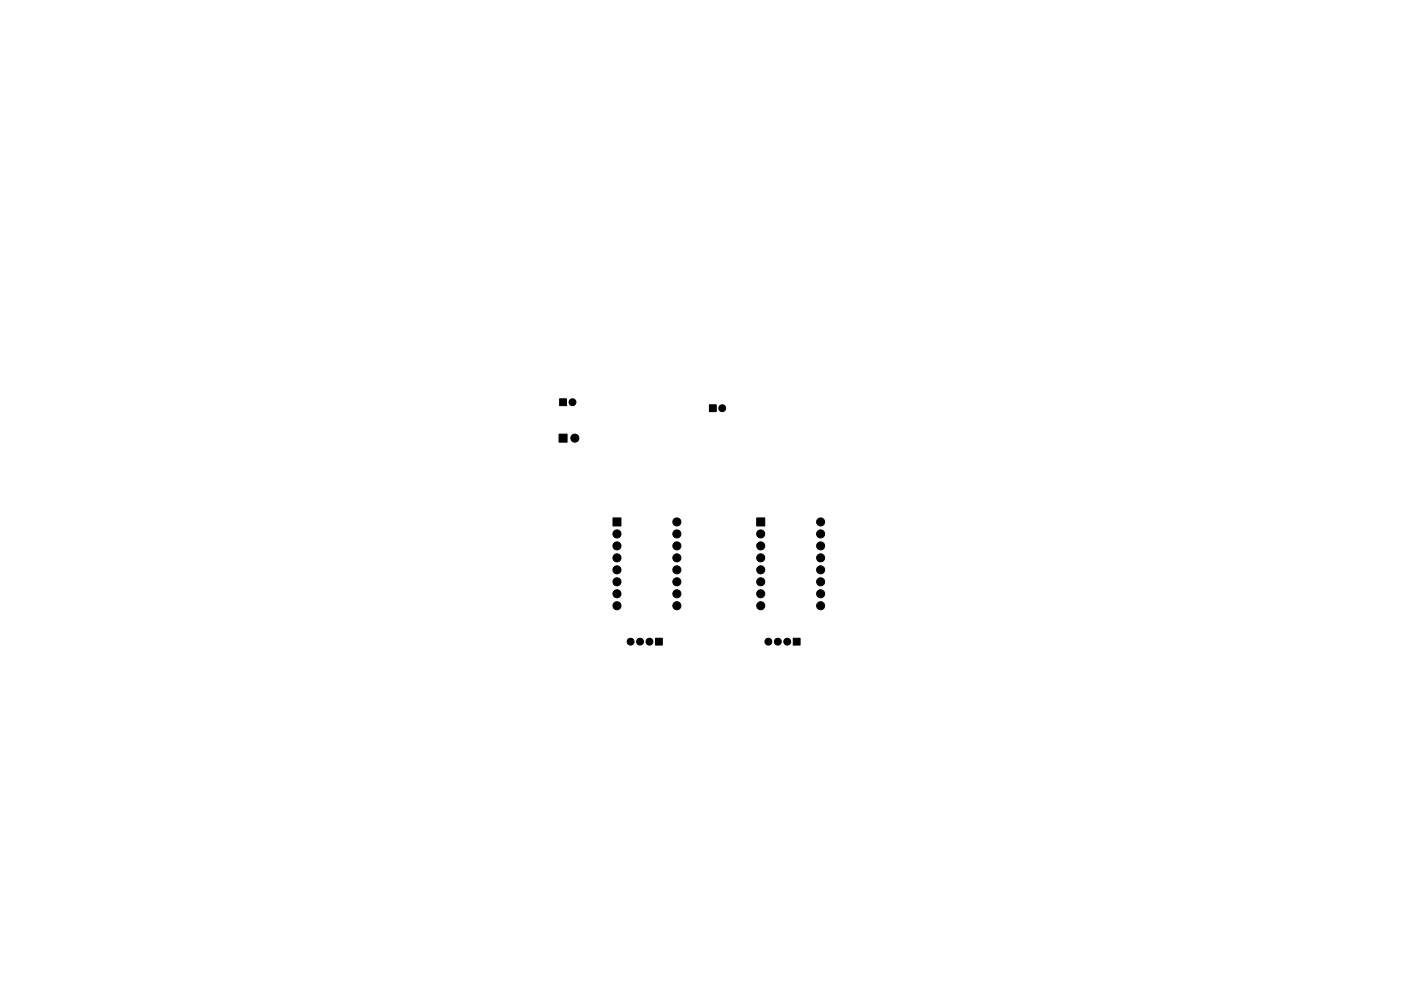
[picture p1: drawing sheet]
<svg xmlns="http://www.w3.org/2000/svg" width="297mm" height="210mm" viewBox="0 0 297 210" stroke-linecap="round" stroke-linejoin="round" font-family="sans-serif">
<g fill="#000" stroke="#000" stroke-width=".21">
<path d="M118.7 84.6h1.4v1.5h-1.4zM118.5 92.1h1.7v1.7h-1.7zM150.4 85.9h1.5v1.4h-1.5zM130 109.9h1.7v1.7h-1.7zM160.4 109.9h1.7v1.7h-1.7zM139 135.4h1.4v1.5h-1.4zM168.2 135.4h1.4v1.5h-1.4z"/>
<circle cx="121.4" cy="85.3" r=".73"/>
<circle cx="121.9" cy="93" r=".86"/>
<circle cx="153.1" cy="86.6" r=".73"/>
<circle cx="130.8" cy="115.8" r=".86"/>
<circle cx="130.8" cy="113.3" r=".86"/>
<circle cx="130.8" cy="118.4" r=".86"/>
<circle cx="143.5" cy="115.8" r=".86"/>
<circle cx="143.5" cy="118.4" r=".86"/>
<circle cx="143.5" cy="113.3" r=".86"/>
<circle cx="143.5" cy="110.7" r=".86"/>
<circle cx="161.3" cy="118.4" r=".86"/>
<circle cx="161.3" cy="115.8" r=".86"/>
<circle cx="161.3" cy="113.3" r=".86"/>
<circle cx="174" cy="115.8" r=".86"/>
<circle cx="174" cy="113.3" r=".86"/>
<circle cx="174" cy="110.7" r=".86"/>
<circle cx="174" cy="118.4" r=".86"/>
<circle cx="130.8" cy="120.9" r=".86"/>
<circle cx="130.8" cy="126" r=".86"/>
<circle cx="130.8" cy="123.4" r=".86"/>
<circle cx="130.8" cy="128.5" r=".86"/>
<circle cx="133.7" cy="136.1" r=".73"/>
<circle cx="135.7" cy="136.1" r=".73"/>
<circle cx="137.7" cy="136.1" r=".73"/>
<circle cx="143.5" cy="128.5" r=".86"/>
<circle cx="143.5" cy="120.9" r=".86"/>
<circle cx="143.5" cy="126" r=".86"/>
<circle cx="143.5" cy="123.4" r=".86"/>
<circle cx="161.3" cy="120.9" r=".86"/>
<circle cx="161.3" cy="128.5" r=".86"/>
<circle cx="161.3" cy="126" r=".86"/>
<circle cx="161.3" cy="123.4" r=".86"/>
<circle cx="162.9" cy="136.1" r=".73"/>
<circle cx="164.9" cy="136.1" r=".73"/>
<circle cx="166.9" cy="136.1" r=".73"/>
<circle cx="174" cy="126" r=".86"/>
<circle cx="174" cy="128.5" r=".86"/>
<circle cx="174" cy="123.4" r=".86"/>
<circle cx="174" cy="120.9" r=".86"/>
</g>
</svg>
